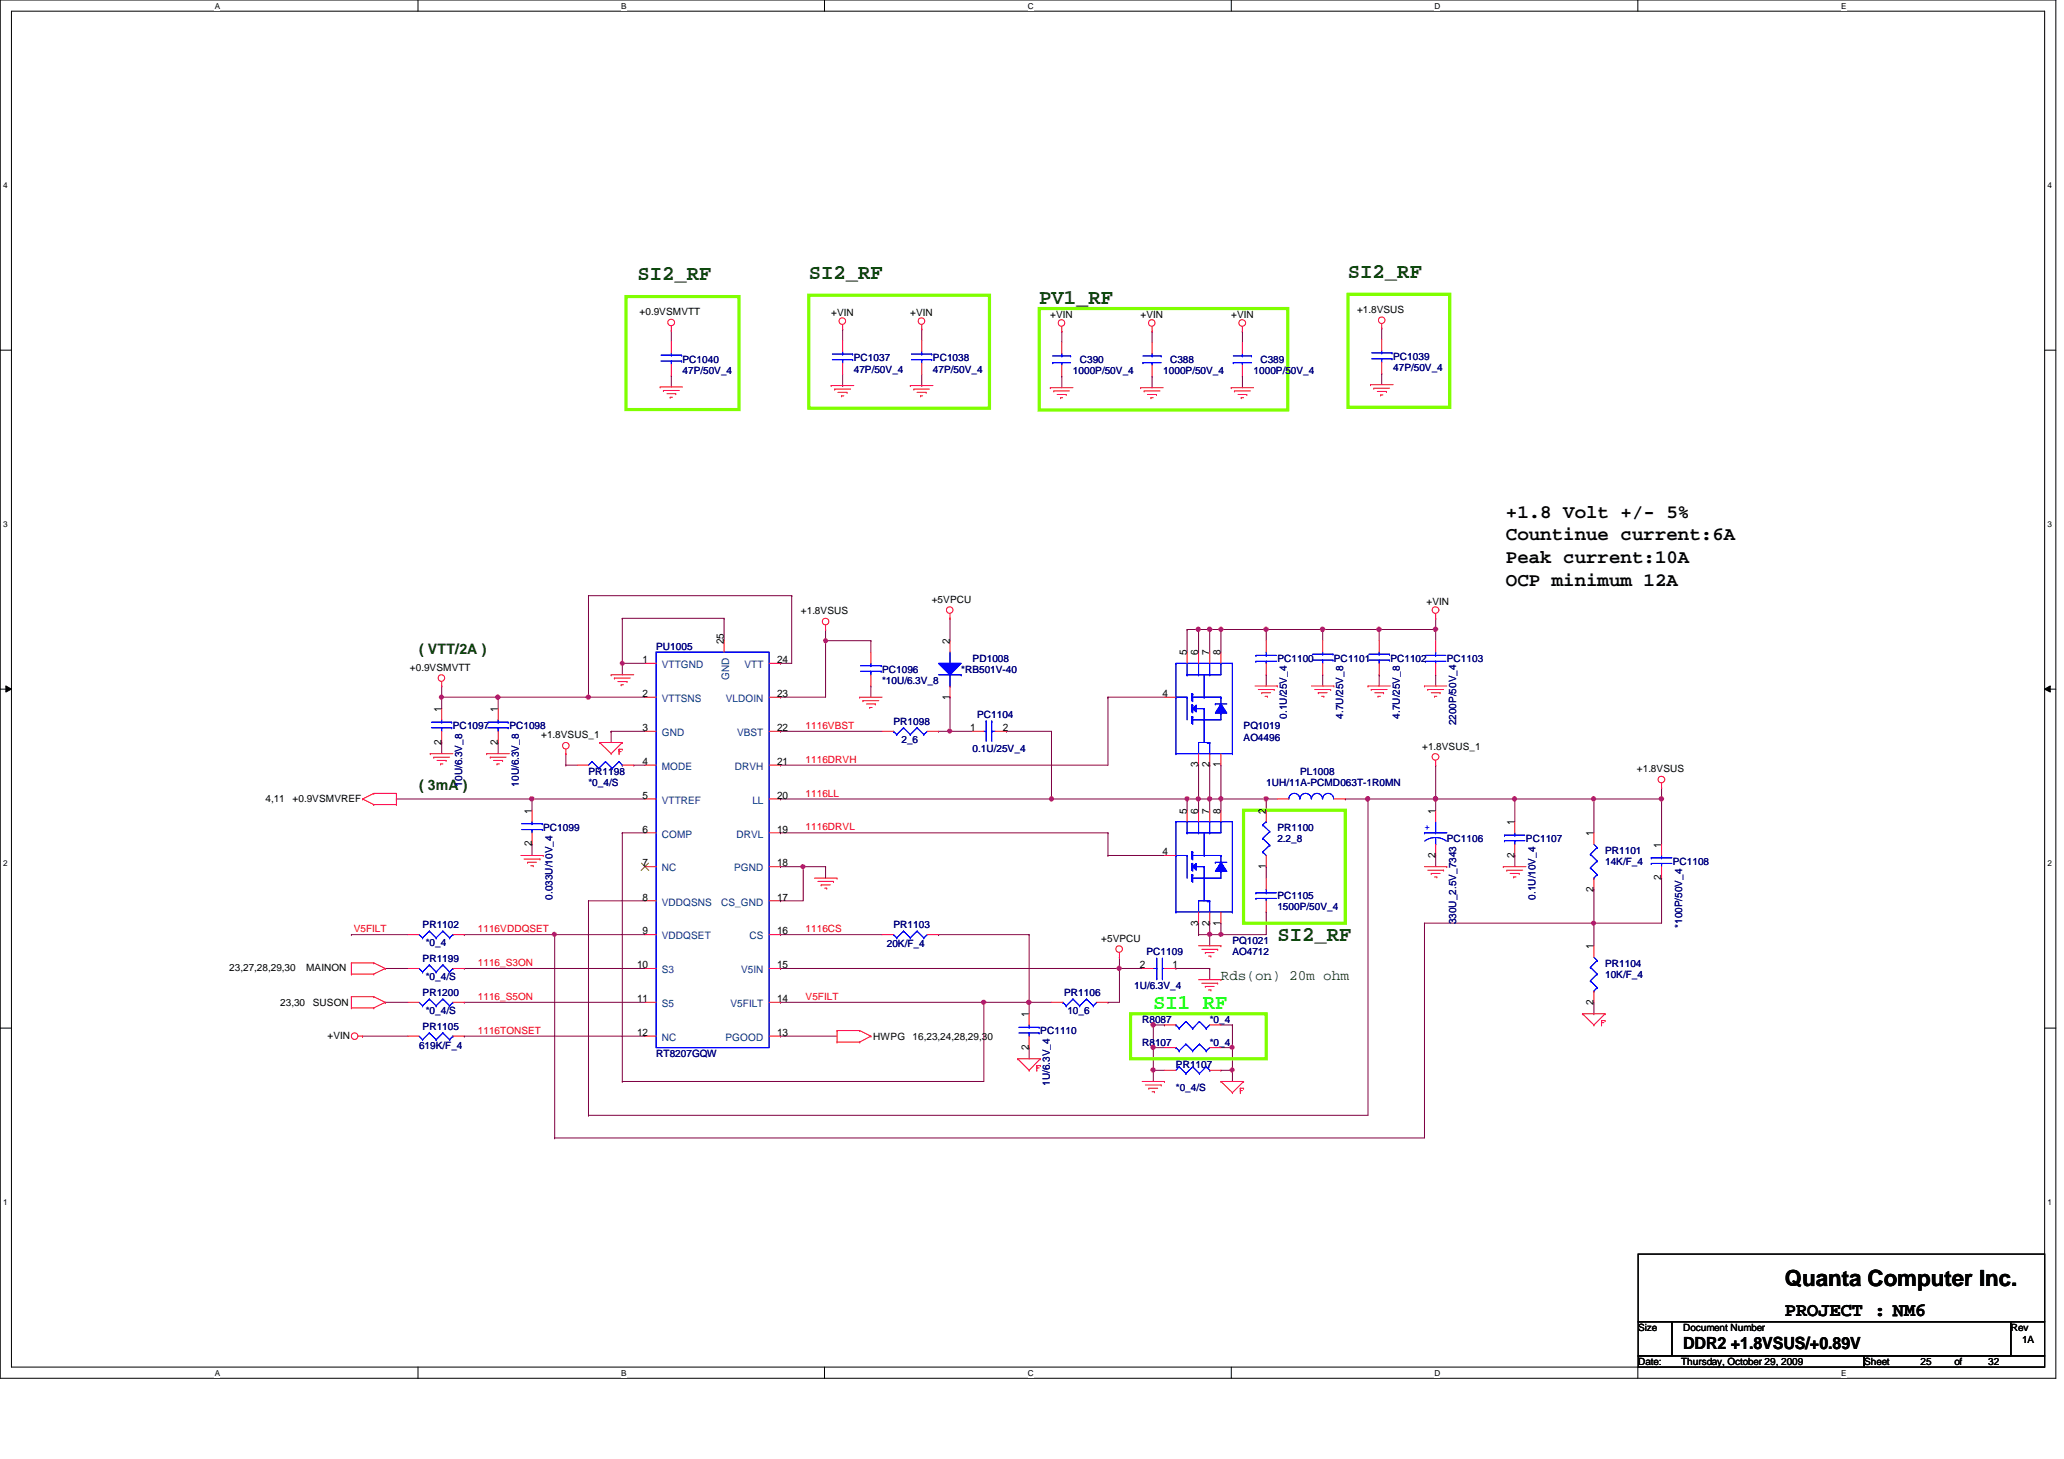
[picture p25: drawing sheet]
<svg xmlns="http://www.w3.org/2000/svg" width="297mm" height="210mm" viewBox="0 0 297 210" stroke-linecap="round" stroke-linejoin="round" font-family="sans-serif">
<defs><g id="words">
<text font-size="3.2" x="256.9" y="185">Quanta Computer Inc.</text>
<g font-size="3" fill="#004000">
<text x="91.7" y="40.3">SI2_RF</text>
<text x="116.4" y="40.1">SI2_RF</text>
<text x="194" y="40">SI2_RF</text>
<text x="149.5" y="43.7">PV1_RF</text>
<text x="183.8" y="135.4">SI2_RF</text>
</g>
<text font-size="3" fill="#0f0" x="166" y="145.1">SI1 RF</text>
<g font-size="2.8">
<text x="216.7" y="77.7">Countinue current:6A</text>
<text x="216.7" y="74.5">+1.8 Volt +/- 5%</text>
<text x="216.7" y="81">Peak current:10A</text>
<text x="216.7" y="84.2">OCP minimum 12A</text>
<text x="256.9" y="189.3">PROJECT : NM6</text>
<text x="256.9" y="189.3">PROJECT :</text>
</g>
<text font-size="2.4" x="242.2" y="194.1">DDR2 +1.8VSUS/+0.89V</text>
<g font-size="2.1" fill="#004000">
<text x="60.3" y="94.1">( VTT/2A )</text>
<text x="60.3" y="113.6">( 3mA )</text>
</g>
<text font-size="2.1" fill="#008000" x="175.7" y="140.9">Rds(on) 20m ohm</text>
<g font-size="1.5">
<text x="92.5" y="95.4">1</text>
<text x="104.2" y="92.7" transform="rotate(-90 104.2 92.7)">25</text>
<text x="111.8" y="95.4">24</text>
<text x="136.7" y="92.7" transform="rotate(-90 136.7 92.7)">2</text>
<text x="170.8" y="94.3" transform="rotate(-90 170.8 94.3)">5</text>
<text x="172.4" y="94.3" transform="rotate(-90 172.4 94.3)">6</text>
<text x="174.1" y="94.3" transform="rotate(-90 174.1 94.3)">7</text>
<text x="175.7" y="94.3" transform="rotate(-90 175.7 94.3)">8</text>
<text x="92.5" y="100.3">2</text>
<text x="111.8" y="100.3">23</text>
<text x="136.7" y="100.6" transform="rotate(-90 136.7 100.6)">1</text>
<text x="167.3" y="100.3">4</text>
<text x="63.5" y="107.2" transform="rotate(-90 63.5 107.2)">2</text>
<text x="63.5" y="102.4" transform="rotate(-90 63.5 102.4)">1</text>
<text x="71.7" y="107.2" transform="rotate(-90 71.7 107.2)">2</text>
<text x="71.7" y="102.4" transform="rotate(-90 71.7 102.4)">1</text>
<text x="92.5" y="105.2">3</text>
<text x="111.8" y="105.2">22</text>
<text x="139.6" y="105.2">1</text>
<text x="144.3" y="105.2">2</text>
<text x="92.5" y="110">4</text>
<text x="111.8" y="110">21</text>
<text x="172.4" y="110.4" transform="rotate(-90 172.4 110.4)">3</text>
<text x="174.1" y="110.4" transform="rotate(-90 174.1 110.4)">2</text>
<text x="175.7" y="110.4" transform="rotate(-90 175.7 110.4)">1</text>
<text x="76.5" y="117.1" transform="rotate(-90 76.5 117.1)">1</text>
<text x="92.5" y="119.8">6</text>
<text x="92.5" y="114.9">5</text>
<text x="111.8" y="119.8">19</text>
<text x="111.8" y="114.9">20</text>
<text x="170.8" y="117.1" transform="rotate(-90 170.8 117.1)">5</text>
<text x="172.4" y="117.1" transform="rotate(-90 172.4 117.1)">6</text>
<text x="174.1" y="117.1" transform="rotate(-90 174.1 117.1)">7</text>
<text x="175.7" y="117.1" transform="rotate(-90 175.7 117.1)">8</text>
<text x="182.2" y="117.1" transform="rotate(-90 182.2 117.1)">2</text>
<text x="206.6" y="117.1" transform="rotate(-90 206.6 117.1)">1</text>
<text x="218" y="118.7" transform="rotate(-90 218 118.7)">1</text>
<text x="76.5" y="121.8" transform="rotate(-90 76.5 121.8)">2</text>
<text x="92.5" y="124.6">7</text>
<text x="111.8" y="124.6">18</text>
<text x="167.3" y="123">4</text>
<text x="182.2" y="125" transform="rotate(-90 182.2 125)">1</text>
<text x="206.6" y="123.4" transform="rotate(-90 206.6 123.4)">2</text>
<text x="218" y="123.4" transform="rotate(-90 218 123.4)">2</text>
<text x="229.3" y="120.3" transform="rotate(-90 229.3 120.3)">1</text>
<text x="239.1" y="121.9" transform="rotate(-90 239.1 121.9)">1</text>
<text x="92.5" y="129.6">8</text>
<text x="111.8" y="129.6">17</text>
<text x="229.3" y="128.3" transform="rotate(-90 229.3 128.3)">2</text>
<text x="239.1" y="126.6" transform="rotate(-90 239.1 126.6)">2</text>
<text x="92.5" y="134.4">9</text>
<text x="111.8" y="134.4">16</text>
<text x="172.4" y="133.2" transform="rotate(-90 172.4 133.2)">3</text>
<text x="174.1" y="133.2" transform="rotate(-90 174.1 133.2)">2</text>
<text x="175.7" y="133.2" transform="rotate(-90 175.7 133.2)">1</text>
<text x="229.3" y="136.6" transform="rotate(-90 229.3 136.6)">1</text>
<text x="91.7" y="139.3">10</text>
<text x="111.8" y="139.3">15</text>
<text x="164" y="139.3">2</text>
<text x="168.7" y="139.3">1</text>
<text x="91.7" y="149">12</text>
<text x="91.7" y="144.2">11</text>
<text x="111.8" y="144.2">14</text>
<text x="111.8" y="149">13</text>
<text x="148.1" y="146.3" transform="rotate(-90 148.1 146.3)">1</text>
<text x="229.3" y="144.5" transform="rotate(-90 229.3 144.5)">2</text>
<text x="148.1" y="151" transform="rotate(-90 148.1 151)">2</text>
</g>
<g font-size="1.5" fill="#004080">
<text x="95.2" y="101">VTTSNS</text>
<text x="95.2" y="96.1">VTTGND</text>
<text x="104.5" y="101">VLDOIN</text>
<text x="104.9" y="97.8" transform="rotate(-90 104.9 97.8)">GND</text>
<text x="107.1" y="96.1">VTT</text>
<text x="95.2" y="105.9">GND</text>
<text x="106.1" y="105.9">VBST</text>
<text x="95.2" y="110.8">MODE</text>
<text x="105.7" y="110.8">DRVH</text>
<text x="95.2" y="115.6">VTTREF</text>
<text x="108.3" y="115.6">LL</text>
<text x="95.2" y="120.5">COMP</text>
<text x="95.2" y="125.4">NC</text>
<text x="105.6" y="125.4">PGND</text>
<text x="106" y="120.5">DRVL</text>
<text x="95.2" y="130.3">VDDQSNS</text>
<text x="103.8" y="130.3">CS_GND</text>
<text x="95.2" y="135.1">VDDQSET</text>
<text x="107.8" y="135.1">CS</text>
<text x="95.2" y="140">S3</text>
<text x="106.7" y="140">V5IN</text>
<text x="95.2" y="149.7">NC</text>
<text x="95.2" y="144.9">S5</text>
<text x="104.4" y="149.7">PGOOD</text>
<text x="105.1" y="144.9">V5FILT</text>
</g>
<g font-size="1.4">
<text x="92" y="45.3">+0.9VSMVTT</text>
<text x="119.6" y="45.5">+VIN</text>
<text x="131" y="45.5">+VIN</text>
<text x="151.2" y="45.7">+VIN</text>
<text x="164.2" y="45.7">+VIN</text>
<text x="177.2" y="45.7">+VIN</text>
<text x="195.3" y="45">+1.8VSUS</text>
<text x="115.3" y="88.4">+1.8VSUS</text>
<text x="134.1" y="86.7">+5VPCU</text>
<text x="205.3" y="87.1">+VIN</text>
<text x="59" y="96.5">+0.9VSMVTT</text>
<text x="77.9" y="106.2">+1.8VSUS_1</text>
<text x="204.7" y="107.8">+1.8VSUS_1</text>
<text x="235.6" y="111.1">+1.8VSUS</text>
<text x="38.2" y="115.3">4,11</text>
<text x="42.1" y="115.3">+0.9VSMVREF</text>
<text x="158.5" y="135.5">+5VPCU</text>
<text x="33" y="139.7">23,27,28,29,30</text>
<text x="44.1" y="139.7">MAINON</text>
<text x="40.3" y="144.8">23,30</text>
<text x="45" y="144.8">SUSON</text>
<text x="47.1" y="149.5">+VIN</text>
<text x="125.7" y="149.6">HWPG</text>
<text x="131.3" y="149.6">16,23,24,28,29,30</text>
<text x="235.8" y="191.5">Size</text>
<text x="242.2" y="191.5">Document Number</text>
<text x="289.4" y="191.5">Rev</text>
<text x="235.8" y="196.4">Date:</text>
<text x="241.9" y="196.4">Thursday, October 29, 2009</text>
<text x="268.3" y="196.4">Sheet</text>
<text x="276.4" y="196.4">25</text>
<text x="281.3" y="196.4">of</text>
<text x="286.1" y="196.4">32</text>
<text x="291" y="193.2">1A</text>
</g>
<g font-size="1.4" fill="#000080">
<text x="98.2" y="52.2">PC1040</text>
<text x="98.2" y="53.8">47P/50V_4</text>
<text x="122.9" y="52">PC1037</text>
<text x="122.9" y="53.6">47P/50V_4</text>
<text x="134.3" y="52">PC1038</text>
<text x="134.3" y="53.6">47P/50V_4</text>
<text x="154.4" y="53.9">1000P/50V_4</text>
<text x="155.4" y="52.2">C390</text>
<text x="167.4" y="53.9">1000P/50V_4</text>
<text x="168.4" y="52.2">C388</text>
<text x="180.4" y="53.9">1000P/50V_4</text>
<text x="181.4" y="52.2">C389</text>
<text x="200.5" y="51.8">PC1039</text>
<text x="200.5" y="53.4">47P/50V_4</text>
<text x="94.4" y="93.5">PU1005</text>
<text x="140" y="95.2">PD1008</text>
<text x="183.8" y="95.2">PC1100</text>
<text x="192" y="95.2">PC1101</text>
<text x="200.1" y="95.2">PC1102</text>
<text x="208.2" y="95.2">PC1103</text>
<text x="126.9" y="96.8">PC1096</text>
<text x="126.9" y="98.4">*10U/6.3V_8</text>
<text x="138.3" y="96.8">*RB501V-40</text>
<text x="65.2" y="104.9">PC1097</text>
<text x="73.3" y="104.9">PC1098</text>
<text x="128.6" y="104.3">PR1098</text>
<text x="129.7" y="106.9">2_6</text>
<text x="140.6" y="103.3">PC1104</text>
<text x="179" y="104.9">PQ1019</text>
<text x="179" y="106.6">AO4496</text>
<text x="185.2" y="103.4" transform="rotate(-90 185.2 103.4)">0.1U/25V_4</text>
<text x="193.3" y="103.4" transform="rotate(-90 193.3 103.4)">4.7U/25V_8</text>
<text x="201.4" y="103.4" transform="rotate(-90 201.4 103.4)">4.7U/25V_8</text>
<text x="209.6" y="104.4" transform="rotate(-90 209.6 104.4)">2200P/50V_4</text>
<text x="66.5" y="113.2" transform="rotate(-90 66.5 113.2)">10U/6.3V_8</text>
<text x="74.7" y="113.2" transform="rotate(-90 74.7 113.2)">10U/6.3V_8</text>
<text x="84.7" y="111.4">PR1198</text>
<text x="84.7" y="113">*0_4/S</text>
<text x="140" y="108.2">0.1U/25V_4</text>
<text x="182.2" y="113">1UH/11A-PCMD063T-1R0MN</text>
<text x="187.1" y="111.4">PL1008</text>
<text x="78.2" y="119.6">PC1099</text>
<text x="183.8" y="119.6">PR1100</text>
<text x="183.8" y="121.2">2.2_8</text>
<text x="208.2" y="121.2">PC1106</text>
<text x="219.6" y="121.2">PC1107</text>
<text x="231" y="122.8">PR1101</text>
<text x="231" y="124.4">14K/F_4</text>
<text x="240.7" y="124.4">PC1108</text>
<text x="79.5" y="129.4" transform="rotate(-90 79.5 129.4)">0.033U/10V_4</text>
<text x="183.8" y="129.3">PC1105</text>
<text x="183.8" y="131">1500P/50V_4</text>
<text x="221" y="129.4" transform="rotate(-90 221 129.4)">0.1U/10V_4</text>
<text x="60.8" y="133.5">PR1102</text>
<text x="61.3" y="136.1">*0_4</text>
<text x="127.6" y="136.3">20K/F_4</text>
<text x="128.6" y="133.5">PR1103</text>
<text x="165" y="137.4">PC1109</text>
<text x="177.4" y="135.8">PQ1021</text>
<text x="177.4" y="137.4">AO4712</text>
<text x="209.6" y="133" transform="rotate(-90 209.6 133)">330U_2.5V_7343</text>
<text x="242.1" y="133.5" transform="rotate(-90 242.1 133.5)">*100P/50V_4</text>
<text x="60.8" y="138.4">PR1199</text>
<text x="60.8" y="143.3">PR1200</text>
<text x="61.3" y="141">*0_4/S</text>
<text x="153.1" y="143.3">PR1106</text>
<text x="163.2" y="142.3">1U/6.3V_4</text>
<text x="231" y="139.1">PR1104</text>
<text x="231" y="140.7">10K/F_4</text>
<text x="60.8" y="148.2">PR1105</text>
<text x="61.3" y="145.9">*0_4/S</text>
<text x="149.7" y="148.8">PC1110</text>
<text x="153.6" y="145.9">10_6</text>
<text x="164.4" y="147.2">R8087</text>
<text x="174.1" y="147.2">*0_4</text>
<text x="60.3" y="150.9">619K/F_4</text>
<text x="94.4" y="152.1">RT8207GQW</text>
<text x="164.4" y="150.4">R8107</text>
<text x="169.2" y="153.7">PR1107</text>
<text x="174.1" y="150.4">*0_4</text>
<text x="151.1" y="156.2" transform="rotate(-90 151.1 156.2)">1U/6.3V_4</text>
<text x="169.2" y="156.9">*0_4/S</text>
</g>
<g font-size="1.4" fill="#f00">
<text x="115.9" y="104.9">1116VBST</text>
<text x="115.9" y="109.7">1116DRVH</text>
<text x="115.9" y="114.6">1116LL</text>
<text x="115.9" y="119.5">1116DRVL</text>
<text x="50.9" y="134.1">V5FILT</text>
<text x="68.8" y="134.1">1116VDDQSET</text>
<text x="115.9" y="134.1">1116CS</text>
<text x="68.8" y="139">1116_S3ON</text>
<text x="68.8" y="143.9">1116_S5ON</text>
<text x="115.9" y="143.9">V5FILT</text>
<text x="68.8" y="148.7">1116TONSET</text>
</g>
<text font-size="1.4" fill="#00f" x="205" y="119.4">+</text>
<g font-size="1.2">
<text x="30.9" y="1.2">A</text>
<text x="89.4" y="1.2">B</text>
<text x="147.9" y="1.2">C</text>
<text x="206.5" y="1.2">D</text>
<text x="265" y="1.2">E</text>
<text x=".5" y="27.1">4</text>
<text x="294.7" y="27.1">4</text>
<text x=".5" y="75.8">3</text>
<text x="294.7" y="75.8">3</text>
<text x=".5" y="124.6">2</text>
<text x="294.7" y="124.6">2</text>
<text x=".5" y="173.4">1</text>
<text x="294.7" y="173.4">1</text>
<text x="30.9" y="197.9">A</text>
<text x="89.4" y="197.9">B</text>
<text x="147.9" y="197.9">C</text>
<text x="206.5" y="197.9">D</text>
<text x="265" y="197.9">E</text>
</g>
</g></defs>
<path d="M0 0h295.9v198.3h-295.9zM1.6 1.6h292.7v195.1h-292.7z" fill="none" stroke="#000" stroke-width=".14"/>
<g fill="#fff">
<path d="M30.9 .2h.7v1.3h-.7z"/>
<path d="M30.9 196.8h.7v1.4h-.7z"/>
</g>
<path d="M60.2 0v1.6M60.2 196.7v1.6" fill="none" stroke="#000" stroke-width=".14"/>
<g fill="#fff">
<path d="M89.4 .2h.7v1.3h-.7z"/>
<path d="M89.4 196.8h.7v1.4h-.7z"/>
</g>
<path d="M118.7 0v1.6M118.7 196.7v1.6" fill="none" stroke="#000" stroke-width=".14"/>
<g fill="#fff">
<path d="M147.9 .2h.8v1.3h-.8z"/>
<path d="M147.9 196.8h.8v1.4h-.8z"/>
</g>
<path d="M177.2 0v1.6M177.2 196.7v1.6" fill="none" stroke="#000" stroke-width=".14"/>
<g fill="#fff">
<path d="M206.5 .2h.8v1.3h-.8z"/>
<path d="M206.5 196.8h.8v1.4h-.8z"/>
</g>
<path d="M235.7 0v1.6M235.7 196.7v1.6" fill="none" stroke="#000" stroke-width=".14"/>
<g fill="#fff">
<path d="M265 .2h.7v1.3h-.7z"/>
<path d="M265 196.8h.7v1.4h-.7z"/>
<path d="M.5 26h.6v1.3h-.6z"/>
<path d="M294.7 26h.6v1.3h-.6z"/>
<path d="M.5 74.8h.6v1.3h-.6z"/>
<path d="M294.7 74.8h.6v1.3h-.6z"/>
</g>
<path d="M0 50.4h1.6M294.3 50.4h1.6" fill="none" stroke="#000" stroke-width=".14"/>
<g fill="#fff">
<path d="M.5 123.5h.6v1.3h-.6z"/>
<path d="M294.7 123.5h.6v1.3h-.6z"/>
</g>
<path d="M0 99.1h1.6M.8 98.7l.8 .4-.8 .5zM294.3 99.1l.8-.4v.9zM294.3 99.1h1.6" fill="none" stroke="#000" stroke-width=".14"/>
<path d="M.8 98.7l.8 .4-.8 .5zM294.3 99.1l.8-.4v.9z" fill="#000"/>
<g fill="#fff">
<path d="M.5 172.3h.6v1.3h-.6z"/>
<path d="M294.7 172.3h.6v1.3h-.6z"/>
</g>
<path d="M0 147.9h1.6M294.3 147.9h1.6" fill="none" stroke="#000" stroke-width=".14"/>
<path d="M104.2 89h.1M104.2 89v3.2M112.3 129.6h.1M115.6 124.7h.1M115.6 124.7v4.9h-3.3" fill="none" stroke="#800040" stroke-width=".14"/>
<circle cx="115.6" cy="124.7" r=".3" fill="#f0f"/>
<circle cx="115.6" cy="124.7" r=".3" fill="none" stroke="#f0f" stroke-width=".14"/>
<path d="M136.7 105.2h.1M136.7 105.2h3.3M172.5 114.9h.1M172.5 114.9h1.6M115.6 124.7h.1M115.6 124.7h3.2" fill="none" stroke="#800040" stroke-width=".14"/>
<circle cx="172.4" cy="114.9" r=".31" fill="#f0f"/>
<circle cx="172.4" cy="114.9" r=".31" fill="none" stroke="#f0f" stroke-width=".14"/>
<path d="M239.1 114.9h.1M239.1 114.9v6.6" fill="none" stroke="#800040" stroke-width=".14"/>
<circle cx="239.1" cy="114.9" r=".32" fill="#f0f"/>
<circle cx="239.1" cy="114.9" r=".32" fill="none" stroke="#f0f" stroke-width=".14"/>
<path d="M112.3 114.9h.1M144.8 105.2h.1M144.8 105.2h6.5M151.3 105.2h.1M151.3 105.2v9.7h-39M175.7 114.9h.1M175.7 114.9h6.5" fill="none" stroke="#800040" stroke-width=".14"/>
<circle cx="175.7" cy="114.9" r=".31" fill="#f0f"/>
<circle cx="175.7" cy="114.9" r=".31" fill="none" stroke="#f0f" stroke-width=".14"/>
<path d="M89.6 95.4h.1M89.6 95.4h3.2M89.6 95.4v1.7M182.2 90.6h.1M182.2 90.6v1.6M172.5 134.5h.1M172.5 134.5h1.6M148.1 150.7h.1M148.1 150.7v1.6" fill="none" stroke="#800040" stroke-width=".14"/>
<circle cx="174.1" cy="134.4" r=".31" fill="#f0f"/>
<circle cx="174.1" cy="134.4" r=".31" fill="none" stroke="#f0f" stroke-width=".14"/>
<g fill="none" stroke="#800040" stroke-width=".14">
<path d="M76.6 114.9h.1M76.6 114.9h16.2M88 105.2h.1M88 105.2h4.8M88 105.2v1.6M159.5 100.3h.1M159.5 100.3v9.8M174.1 114.9h.1M174.1 114.9v1.7M239.1 126.3h.1M239.1 126.3v6.5M148.1 144.2h.1"/>
<path d="M148.1 144.2v1.7"/>
</g>
<circle cx="76.5" cy="114.9" r=".32" fill="#f0f"/>
<circle cx="76.5" cy="114.9" r=".32" fill="none" stroke="#f0f" stroke-width=".14"/>
<path d="M136.7 89h.1M136.7 89v3.2M50.6 134.5h.1M50.6 134.5h8.1M66.8 134.5h.1M66.8 134.5h13M229.4 127.9h.1M229.4 127.9v4.9M66.8 149.1h.1M66.8 149.1h26" fill="none" stroke="#800040" stroke-width=".14"/>
<circle cx="229.3" cy="132.8" r=".3" fill="#f0f"/>
<circle cx="229.3" cy="132.8" r=".3" fill="none" stroke="#f0f" stroke-width=".14"/>
<path d="M63.6 100.3h.1M63.6 100.3v1.7M112.3 100.3h.1M112.3 100.3h6.5M193.6 114.9h.1M193.6 114.9h3.3M229.4 114.9h.1M229.4 114.9v4.9M52.2 149.1h.1M52.2 149.1h6.5" fill="none" stroke="#800040" stroke-width=".14"/>
<circle cx="229.3" cy="114.9" r=".31" fill="#f0f"/>
<circle cx="229.3" cy="114.9" r=".31" fill="none" stroke="#f0f" stroke-width=".14"/>
<path d="M190.4 97.1h.1M190.4 90.6h.1M190.4 97.1v1.6M190.4 90.6h8.1M206.6 110.1h.1M206.6 110.1v4.8M205 132.8h.1M205 132.8h24.4M205 132.8v30.9" fill="none" stroke="#800040" stroke-width=".14"/>
<circle cx="190.3" cy="90.5" r=".32" fill="#f0f"/>
<circle cx="190.3" cy="90.5" r=".32" fill="none" stroke="#f0f" stroke-width=".14"/>
<path d="M206.6 90.6h.1M206.6 90.6v1.6" fill="none" stroke="#800040" stroke-width=".14"/>
<circle cx="206.6" cy="90.5" r=".32" fill="#f0f"/>
<circle cx="206.6" cy="90.5" r=".32" fill="none" stroke="#f0f" stroke-width=".14"/>
<path d="M174.1 114.9h.1M174.1 114.9h1.6" fill="none" stroke="#800040" stroke-width=".14"/>
<circle cx="174.1" cy="114.9" r=".32" fill="#f0f"/>
<circle cx="174.1" cy="114.9" r=".32" fill="none" stroke="#f0f" stroke-width=".14"/>
<path d="M175.7 110.1h.1M175.7 110.1v4.8M206.6 114.9h.1M206.6 114.9h11.4M174.1 134.5h.1M174.1 134.5h1.6" fill="none" stroke="#800040" stroke-width=".14"/>
<circle cx="217.9" cy="114.9" r=".31" fill="#f0f"/>
<circle cx="217.9" cy="114.9" r=".31" fill="none" stroke="#f0f" stroke-width=".14"/>
<g fill="none" stroke="#800040" stroke-width=".14">
<path d="M125.3 98.7h.1M125.3 92.2h.1M125.3 92.2v1.6M125.3 98.7v1.6M63.6 106.8h.1M63.6 106.8v1.6M71.7 106.8h.1M71.7 106.8v1.6M84.7 100.3h.1M84.7 100.3h8.1M218 114.9h.1M218 114.9v3.3"/>
<path d="M229.4 132.8h.1M229.4 132.8v3.3M229.4 145.9h.1M229.4 144.2v1.7"/>
</g>
<circle cx="84.7" cy="100.3" r=".31" fill="#f0f"/>
<circle cx="84.7" cy="100.3" r=".31" fill="none" stroke="#f0f" stroke-width=".14"/>
<path d="M63.6 98.7h.1M63.6 98.7v1.6M71.7 100.3h.1M71.7 100.3v1.7M71.7 100.3h13M76.6 114.9h.1M76.6 114.9v1.7M76.6 121.5h.1M76.6 121.5v1.6" fill="none" stroke="#800040" stroke-width=".14"/>
<circle cx="71.7" cy="100.3" r=".3" fill="#f0f"/>
<circle cx="71.7" cy="100.3" r=".3" fill="none" stroke="#f0f" stroke-width=".14"/>
<path d="M198.5 90.6h.1M198.5 90.6v1.6M198.5 90.6h8.1M218 123.1h.1M218 123.1v1.6" fill="none" stroke="#800040" stroke-width=".14"/>
<circle cx="198.5" cy="90.5" r=".32" fill="#f0f"/>
<circle cx="198.5" cy="90.5" r=".32" fill="none" stroke="#f0f" stroke-width=".14"/>
<path d="M190.4 90.6h.1M190.4 90.6v1.6M206.6 97.1h.1M206.6 97.1v1.6M206.6 114.9h.1M206.6 114.9v1.7M206.6 123.1h.1M206.6 123.1v1.6" fill="none" stroke="#800040" stroke-width=".14"/>
<circle cx="206.6" cy="114.9" r=".32" fill="#f0f"/>
<circle cx="206.6" cy="114.9" r=".32" fill="none" stroke="#f0f" stroke-width=".14"/>
<path d="M182.2 114.9h.1M182.2 114.9h1.6M172.5 132.8h.1M172.5 132.8v1.7M174.1 134.5h.1M174.1 132.8h.1M174.1 132.8v3.3M175.7 132.8h.1M175.7 134.5h.1M175.7 132.8v1.7M175.7 134.5h6.5" fill="none" stroke="#800040" stroke-width=".14"/>
<circle cx="175.7" cy="134.4" r=".3" fill="#f0f"/>
<circle cx="175.7" cy="134.4" r=".3" fill="none" stroke="#f0f" stroke-width=".14"/>
<path d="M196.9 114.9h.1M196.9 114.9h9.7M182.2 124.7h.1M182.2 131.2h.1M182.2 124.7v1.6M182.2 131.2v3.3" fill="none" stroke="#800040" stroke-width=".14"/>
<circle cx="206.6" cy="114.9" r=".32" fill="#f0f"/>
<circle cx="206.6" cy="114.9" r=".32" fill="none" stroke="#f0f" stroke-width=".14"/>
<circle cx="196.8" cy="114.9" r=".31" fill="#f0f"/>
<circle cx="196.8" cy="114.9" r=".31" fill="none" stroke="#f0f" stroke-width=".14"/>
<g fill="none" stroke="#800040" stroke-width=".14">
<path d="M84.7 85.7h.1M84.7 85.7h29.2M84.7 85.7v14.6M113.9 85.7h.1M113.9 85.7v9.7M198.5 97.1h.1M198.5 97.1v1.6M63.6 100.3h.1M63.6 100.3h8.1M112.3 119.8h.1M112.3 119.8h47.2M159.5 119.8h.1"/>
<path d="M159.5 119.8v3.3M112.3 124.7h.1M112.3 124.7h3.3M118.8 124.7h.1M118.8 124.7v1.6M161.1 139.3h.1M161.1 139.3h3.3M169.2 139.3h.1M169.2 139.3h4.9M174.1 139.3h.1M174.1 139.3v1.6M112.3 149.1h.1"/>
<path d="M112.3 149.1h8.2"/>
</g>
<circle cx="71.7" cy="100.3" r=".3" fill="#f0f"/>
<circle cx="71.7" cy="100.3" r=".3" fill="none" stroke="#f0f" stroke-width=".14"/>
<circle cx="63.5" cy="100.3" r=".3" fill="#f0f"/>
<circle cx="63.5" cy="100.3" r=".3" fill="none" stroke="#f0f" stroke-width=".14"/>
<path d="M161.1 137.7h.1M161.1 139.3h.1M161.1 137.7v6.5h-1.6M112.3 144.2h.1M112.3 144.2h29.3M159.5 144.2h.1" fill="none" stroke="#800040" stroke-width=".14"/>
<circle cx="161.1" cy="139.3" r=".31" fill="#f0f"/>
<circle cx="161.1" cy="139.3" r=".31" fill="none" stroke="#f0f" stroke-width=".14"/>
<path d="M118.8 92.2h.1M118.8 90.6h.1M118.8 90.6v9.7M118.8 92.2h6.5M174.1 90.6h.1M174.1 90.6v3.2M112.3 139.3h.1M112.3 139.3h48.8" fill="none" stroke="#800040" stroke-width=".14"/>
<circle cx="118.8" cy="92.2" r=".3" fill="#f0f"/>
<circle cx="118.8" cy="92.2" r=".3" fill="none" stroke="#f0f" stroke-width=".14"/>
<path d="M196.9 114.9h.1M196.9 114.9v45.6M89.6 155.6h.1M89.6 155.6h52" fill="none" stroke="#800040" stroke-width=".14"/>
<circle cx="196.8" cy="114.9" r=".31" fill="#f0f"/>
<circle cx="196.8" cy="114.9" r=".31" fill="none" stroke="#f0f" stroke-width=".14"/>
<path d="M79.8 134.5h.1M79.8 134.5h13M84.7 129.6h.1M84.7 129.6v30.9M84.7 129.6h8.1M84.7 160.5h.1M84.7 160.5h112.2" fill="none" stroke="#800040" stroke-width=".14"/>
<circle cx="79.8" cy="134.4" r=".3" fill="#f0f"/>
<circle cx="79.8" cy="134.4" r=".3" fill="none" stroke="#f0f" stroke-width=".14"/>
<g fill="none" stroke="#800040" stroke-width=".14">
<path d="M89.6 119.8h.1M89.6 119.8v35.8M89.6 119.8h3.2M55.4 139.3h.1M55.4 139.3h3.3M79.8 134.5h.1M79.8 134.5v29.2M229.4 132.8h.1M229.4 132.8h9.7M55.4 144.2h.1M55.4 144.2h3.3M141.6 144.2h.1"/>
<path d="M141.6 144.2v11.4M79.8 163.7h.1M79.8 163.7h125.2"/>
</g>
<circle cx="141.6" cy="144.2" r=".31" fill="#f0f"/>
<circle cx="141.6" cy="144.2" r=".31" fill="none" stroke="#f0f" stroke-width=".14"/>
<path d="M136.7 100.3h.1M136.7 100.3v4.9" fill="none" stroke="#800040" stroke-width=".14"/>
<circle cx="136.7" cy="105.2" r=".3" fill="#f0f"/>
<circle cx="136.7" cy="105.2" r=".3" fill="none" stroke="#f0f" stroke-width=".14"/>
<path d="M182.2 90.6h.1M182.2 90.6h8.2" fill="none" stroke="#800040" stroke-width=".14"/>
<circle cx="182.2" cy="90.5" r=".32" fill="#f0f"/>
<circle cx="182.2" cy="90.5" r=".32" fill="none" stroke="#f0f" stroke-width=".14"/>
<path d="M89.6 89h.1M89.6 89v6.4M112.3 105.2h.1M112.3 105.2h14.6" fill="none" stroke="#800040" stroke-width=".14"/>
<circle cx="89.6" cy="95.4" r=".3" fill="#f0f"/>
<circle cx="89.6" cy="95.4" r=".3" fill="none" stroke="#f0f" stroke-width=".14"/>
<g fill="none" stroke="#800040" stroke-width=".14">
<path d="M89.6 89h.1M89.6 89h14.6M112.3 95.4h.1M112.3 95.4h1.6M57 114.9h.1M57 114.9h19.6M112.3 110.1h.1M112.3 110.1h47.2M112.3 134.5h.1M112.3 134.5h14.6M159.5 123.1h.1M159.5 123.1h8.1"/>
<path d="M141.6 144.2h.1M141.6 144.2h6.5M175.7 154h.1M175.7 154h1.7M177.4 154h.1M177.4 154v1.6"/>
</g>
<circle cx="177.3" cy="153.9" r=".3" fill="#f0f"/>
<circle cx="177.3" cy="153.9" r=".3" fill="none" stroke="#f0f" stroke-width=".14"/>
<path d="M182.2 97.1h.1M182.2 97.1v1.6M182.2 114.9h.1M182.2 114.9v1.7M229.4 114.9h.1M229.4 114.9h9.7" fill="none" stroke="#800040" stroke-width=".14"/>
<circle cx="182.2" cy="114.9" r=".32" fill="#f0f"/>
<circle cx="182.2" cy="114.9" r=".32" fill="none" stroke="#f0f" stroke-width=".14"/>
<path d="M166 154h.1M166 154h1.6" fill="none" stroke="#800040" stroke-width=".14"/>
<circle cx="166" cy="153.9" r=".31" fill="#f0f"/>
<circle cx="166" cy="153.9" r=".31" fill="none" stroke="#f0f" stroke-width=".14"/>
<path d="M172.5 110.1h.1M172.5 110.1v4.8M135.1 134.5h.1M135.1 134.5h13M148.1 144.2h.1M148.1 144.2h3.2M166 154h.1M166 154v1.6" fill="none" stroke="#800040" stroke-width=".14"/>
<circle cx="148.1" cy="144.2" r=".3" fill="#f0f"/>
<circle cx="148.1" cy="144.2" r=".3" fill="none" stroke="#f0f" stroke-width=".14"/>
<path d="M148.1 134.5h.1M148.1 134.5v9.7" fill="none" stroke="#800040" stroke-width=".14"/>
<circle cx="148.1" cy="144.2" r=".3" fill="#f0f"/>
<circle cx="148.1" cy="144.2" r=".3" fill="none" stroke="#f0f" stroke-width=".14"/>
<path d="M170.8 114.9h.1M170.8 114.9h1.7M174.1 110.1h.1M174.1 110.1v4.8" fill="none" stroke="#800040" stroke-width=".14"/>
<circle cx="170.8" cy="114.9" r=".31" fill="#f0f"/>
<circle cx="170.8" cy="114.9" r=".31" fill="none" stroke="#f0f" stroke-width=".14"/>
<path d="M175.7 90.6h.1M175.7 90.6h6.5M206.6 89h.1M206.6 89v1.6M135.1 105.2h.1M135.1 105.2h1.6" fill="none" stroke="#800040" stroke-width=".14"/>
<circle cx="175.7" cy="90.5" r=".31" fill="#f0f"/>
<circle cx="175.7" cy="90.5" r=".31" fill="none" stroke="#f0f" stroke-width=".14"/>
<g fill="none" stroke="#800040" stroke-width=".14">
<path d="M170.8 90.6h.1M170.8 90.6v3.2M170.8 90.6h1.7M172.5 90.6h.1M172.5 90.6v3.2M81.4 110.1h.1M81.4 108.4h.1M81.4 110.1h1.7M81.4 108.4v1.7M91.2 110.1h.1M91.2 110.1h1.6M159.5 100.3h.1"/>
<path d="M159.5 100.3h8.1M218 114.9h.1M218 114.9h11.4M239.1 113.3h.1M239.1 113.3v1.6M66.8 139.3h.1M66.8 139.3h26M66.8 144.2h.1M66.8 144.2h26"/>
</g>
<circle cx="172.4" cy="90.5" r=".31" fill="#f0f"/>
<circle cx="172.4" cy="90.5" r=".31" fill="none" stroke="#f0f" stroke-width=".14"/>
<path d="M172.5 90.6h3.2M174.1 90.6h.1M175.7 90.6h.1M175.7 90.6v3.2" fill="none" stroke="#800040" stroke-width=".14"/>
<circle cx="174.1" cy="90.5" r=".32" fill="#f0f"/>
<circle cx="174.1" cy="90.5" r=".32" fill="none" stroke="#f0f" stroke-width=".14"/>
<path d="M151.3 114.9h.1M151.3 114.9h19.5M170.8 114.9h.1M170.8 114.9v1.7" fill="none" stroke="#800040" stroke-width=".14"/>
<circle cx="151.3" cy="114.9" r=".31" fill="#f0f"/>
<circle cx="151.3" cy="114.9" r=".31" fill="none" stroke="#f0f" stroke-width=".14"/>
<path d="M172.5 114.9h.1M172.5 114.9v1.7M175.7 114.9h.1M175.7 114.9v1.7M177.4 150.7h.1M177.4 150.7v3.3" fill="none" stroke="#800040" stroke-width=".14"/>
<circle cx="177.3" cy="150.7" r=".3" fill="#f0f"/>
<circle cx="177.3" cy="150.7" r=".3" fill="none" stroke="#f0f" stroke-width=".14"/>
<path d="M166 150.7h.1M166 150.7v3.3" fill="none" stroke="#800040" stroke-width=".14"/>
<circle cx="166" cy="150.7" r=".31" fill="#f0f"/>
<circle cx="166" cy="150.7" r=".31" fill="none" stroke="#f0f" stroke-width=".14"/>
<path d="M166 150.7h.1M166 147.5h.1M166 150.7h1.6M166 147.5v3.2M175.7 147.5h1.7M175.7 150.7h1.7M177.4 147.5h.1M177.4 150.7h.1M177.4 147.5v3.2" fill="none" stroke="#800040" stroke-width=".14"/>
<circle cx="165.9" cy="147.4" r=".32" fill="#f0f"/>
<circle cx="165.9" cy="147.4" r=".32" fill="none" stroke="#f0f" stroke-width=".14"/>
<g fill="none" stroke="#800040" stroke-width=".14">
<path d="M96.6 54.1h.1M96.6 47.5h.1M96.6 47.5v1.6M96.6 54.1v1.6M121.3 55.5h.1M121.3 47.3h.1M121.3 47.3v1.7M121.3 53.9v1.6M132.7 55.5h.1M132.7 47.3h.1M132.7 47.3v1.7M132.7 53.9v1.6"/>
<path d="M152.8 54.1h.1M152.8 47.7h.1M152.8 47.7v1.6M152.8 54.1v1.7M165.8 47.7h.1M165.8 54.1h.1M165.8 47.7v1.6M165.8 54.1v1.7M178.8 47.7h.1M178.8 54.1h.1M178.8 47.7v1.6M178.8 54.1v1.7"/>
<path d="M198.9 53.7h.1M198.9 47.2h.1M198.9 47.2v1.6M198.9 53.7v1.6M166 147.5h1.6M167.6 147.5h.1"/>
</g>
<g fill="none" stroke="#f00" stroke-width=".14">
<path d="M95 55.7h.1M95 55.7h3.2M95.5 56.2h.1M95.5 56.2h2.3M96 56.6h1.3M96.4 57.1h.1M96.4 57.1h.4M96.6 47.5h.1M96.6 46.9v.6M97.3 56.6h.1M119.6 55.5h.1M119.6 55.5h3.3"/>
<path d="M120.1 56h.1M120.1 56h2.3M120.6 56.4h1.3M121.1 57h.1M121.1 57h.3M121.3 47.3h.1M121.3 46.7v.6M121.9 56.4h.1M131 55.5h.1M131 55.5h3.3M131.5 56h.1M131.5 56h2.3"/>
<path d="M132 56.4h1.3M132.5 57h.1M132.5 57h.3M132.7 47.3h.1M132.7 46.7v.6M133.3 56.4h.1M151.2 55.8h.1M151.2 55.8h3.2M151.7 56.2h.1M151.7 56.2h2.2M152.1 56.8h1.3M152.6 57.2h.1"/>
<path d="M152.6 57.2h.3M152.8 47.7h.1M152.8 47v.7M153.4 56.8h.1M164.2 55.8h.1M164.2 55.8h3.2M164.7 56.2h.1M164.7 56.2h2.2M165.1 56.8h1.3M165.6 57.2h.1M165.6 57.2h.4M165.8 47.7h.1"/>
<path d="M165.8 47v.7M165.8 49.3v1.6M165.8 52.5v1.6M166.4 56.8h.1M177.2 55.8h.1M177.2 55.8h3.2M177.7 56.2h.1M177.7 56.2h2.2M178.2 56.8h1.2M178.6 57.2h.1M178.6 57.2h.4M178.8 47.7h.1"/>
<path d="M178.8 47v.7M179.4 56.8h.1M197.2 55.3h.1M197.2 55.3h3.3M197.7 55.9h.1M197.7 55.9h2.3M198.2 56.3h1.3M198.7 56.8h.1M198.7 56.8h.3M198.9 47.2h.1M198.9 46.6v.6M199.5 56.3h.1"/>
<path d="M63.6 98.7h.1M63.6 98.1v.6M88 97.1h.1M88 97.1h3.2M88.4 97.5h.1M88.4 97.5h2.3M88.9 98.1h1.3M89.4 98.5h.1M89.4 98.5h.3M90.2 98.1h.1M118.8 90.6h.1M118.8 89.9v.7"/>
<path d="M136.7 89h.1M136.7 88.3v.7M180.6 98.7h3.2M181.1 99.2h2.3M181.6 99.7h.1M181.6 99.7h1.3M183.4 99.2h.1M183.8 98.7h.1M188.7 98.7h3.3M189.2 99.2h2.3M189.7 99.7h.1M189.7 99.7h1.3"/>
<path d="M191.5 99.2h.1M192 98.7h.1M196.9 98.7h.1M196.9 98.7h3.2M197.3 99.2h.1M197.3 99.2h2.3M197.8 99.7h1.3M199.1 99.7h.1M205 98.7h.1M205 98.7h3.2M205.5 99.2h.1M205.5 99.2h2.3"/>
<path d="M206 99.7h1.2M206.6 89h.1M206.6 88.3v.7M207.2 99.7h.1M52.2 114.9h.1M52.2 114.9l1.6 .9M53.8 115.8h.1M53.8 114.1h.1M53.8 115.8h3.2M53.8 114.1l-1.6 .8M53.8 114.1h3.2M57 114.1h.1"/>
<path d="M57 115.8h.1M57 114.1v1.7M61.9 108.4h.1M61.9 108.4h3.3M62.4 108.9h.1M62.4 108.9h2.3M62.9 109.4h1.3M63.4 109.9h.1M63.4 109.9h.3M64.2 109.4h.1M70 108.4h.1M70 108.4h3.3"/>
<path d="M70.6 108.9h.1M70.6 108.9h2.2M71 109.4h1.3M71.5 109.9h.1M71.5 109.9h.4M72.3 109.4h.1M81.4 108.4h.1M81.4 107.8v.6M86.3 106.8h.1M86.3 106.8h3.3M86.3 106.8l1.7 1.6M88 108.4h.1"/>
<path d="M89.1 107.8h.1M89.1 108.4h.1M89.1 108.1h.1M89.1 107.8h.5M89.1 107.8v.6M89.1 108.1h.3M89.6 106.8h.1M89.6 107.8h.1M89.6 106.8l-1.6 1.6M123.7 100.3h.1M123.7 100.3h3.2M124.2 100.8h.1"/>
<path d="M124.2 100.8h2.3M124.7 101.3h1.3M125.2 101.8h.1M125.2 101.8h.3M126 101.3h.1M182.1 100.2h.3M182.2 116.6v1.6M182.4 100.2h.1M190.2 100.2h.3M190.5 100.2h.1M198.3 100.2h.1M198.3 100.2h.4"/>
<path d="M206.4 100.2h.1M206.4 100.2h.4M206.6 110.1h.1M206.6 109.4v.7M229.4 119.8v1.7M239.1 113.3h.1M239.1 112.7v.6M50.6 138.5h.1M50.6 138.5v1.6M50.6 138.5h3.2M53.8 138.5h.1M53.8 138.5l1.6 .8"/>
<path d="M55.4 139.3h.1M55.4 139.3l-1.6 .8M75 123.1h3.2M75.4 123.6h2.3M75.9 124.1h.1M75.9 124.1h1.3M76.4 124.6h.3M76.7 124.6h.1M77.7 123.6h.1M78.2 123.1h.1M117.2 126.3h3.3M117.7 126.8h2.3"/>
<path d="M118.2 127.3h.1M118.2 127.3h1.3M118.7 127.8h.3M119 127.8h.1M120 126.8h.1M120.5 126.3h.1M161.1 137.7h.1M161.1 137v.7M172.5 136.1h3.2M173 136.6h2.2M173.5 137h.1M173.5 137h1.2"/>
<path d="M173.9 137.6h.4M174.3 137.6h.1M175.2 136.6h.1M175.7 136.1h.1M182.2 123.1v1.6M205 124.7h3.2M205.5 125.2h2.3M206 125.7h.1M206 125.7h1.2M206.4 126.2h.4M206.8 126.2h.1M207.8 125.2h.1"/>
<path d="M208.2 124.7h.1M216.3 124.7h.1M216.3 124.7h3.3M216.9 125.2h.1M216.9 125.2h2.2M217.3 125.7h1.3M217.8 126.2h.1M217.8 126.2h.4M218.6 125.7h.1M229.4 126.3v1.6M50.6 145h.1M50.6 143.4h.1"/>
<path d="M50.6 140.1h.1M50.6 145h3.2M50.6 143.4v1.6M50.6 143.4h3.2M50.6 140.1h3.2M51.5 149.1h.7M52.2 149.1h.1M53.8 145h.1M53.8 143.4h.1M53.8 140.1h.1M53.8 143.4l1.6 .8M55.4 144.2h.1"/>
<path d="M55.4 144.2l-1.6 .8M120.5 149.9h.1M120.5 148.3h.1M120.5 148.3h3.2M120.5 149.9h3.2M120.5 148.3v1.6M123.7 148.3h.1M123.7 149.9h.1M123.7 148.3l1.6 .8M125.3 149.1h.1M125.3 149.1l-1.6 .8M146.5 152.3h.1"/>
<path d="M146.5 152.3h3.2M146.5 152.3l1.6 1.7M148.1 154h.1M149.2 153.3h.1M149.2 154h.1M149.2 153.6h.1M149.2 153.3h.5M149.2 153.3v.7M149.2 153.6h.3M149.7 152.3h.1M149.7 153.3h.1M149.7 152.3l-1.6 1.7"/>
<path d="M164.4 155.6h3.2M164.8 156.1h2.3M165.3 156.6h.1M165.3 156.6h1.3M165.8 157.1h.3M166.1 157.1h.1M167.1 156.1h.1M167.6 155.6h.1M172.5 140.9h3.2M173 141.4h2.2M173.5 141.9h.1M173.5 141.9h1.2"/>
<path d="M173.9 142.4h.4M174.3 142.4h.1M175.2 141.4h.1M175.7 140.9h.1M175.7 155.6h.1M175.7 155.6h3.3M175.7 155.6l1.7 1.6M177.4 157.2h.1M178.5 156.6h.1M178.5 157.2h.1M178.5 156.9h.1M178.5 156.6h.5"/>
<path d="M178.5 156.6v.6M178.5 156.9h.3M179 155.6h.1M179 156.6h.1M179 155.6l-1.6 1.6M227.7 145.9h.1M227.7 145.9h3.3M227.7 145.9l1.7 1.6M229.4 147.5h.1M230.5 146.8h.1M230.5 147.5h.1M230.5 147.1h.1"/>
<path d="M230.5 146.8h.5M230.5 146.8v.7M230.5 147.1h.3M231 145.9h.1M231 146.8h.1M231 145.9l-1.6 1.6"/>
<circle cx="96.6" cy="46.4" r=".48"/>
<circle cx="121.2" cy="46.2" r=".47"/>
<circle cx="132.6" cy="46.2" r=".47"/>
<circle cx="152.8" cy="46.5" r=".47"/>
<circle cx="165.8" cy="46.5" r=".47"/>
<circle cx="178.8" cy="46.5" r=".48"/>
<circle cx="198.8" cy="46.1" r=".47"/>
<circle cx="63.5" cy="97.5" r=".47"/>
<circle cx="118.8" cy="89.4" r=".47"/>
<circle cx="136.7" cy="87.8" r=".47"/>
<circle cx="206.6" cy="87.8" r=".48"/>
<circle cx="81.4" cy="107.3" r=".47"/>
<circle cx="206.6" cy="108.9" r=".48"/>
<circle cx="239.1" cy="112.2" r=".48"/>
<circle cx="161.1" cy="136.5" r=".47"/>
<circle cx="51" cy="149.1" r=".47"/>
</g>
<path d="M235.8 180.4h58.5v9.8h-58.5zM235.8 190.2h4.8v4.9h-4.8zM235.8 195.1h32.5v1.6h-32.5zM240.6 190.2h48.8v4.9h-48.8zM268.3 195.1h26v1.6h-26zM289.4 190.2h4.9v4.9h-4.9z" fill="none" stroke="#000" stroke-width=".14"/>
<path d="M90.1 42.7h16.3v16.2h-16.3zM116.4 42.5h26v16.2h-26zM149.5 44.4h35.8v14.6h-35.8zM194 42.3h14.6v16.3h-14.6zM179 116.6h14.6v16.2h-14.6zM162.7 145.9h19.5v6.4h-19.5z" fill="none" stroke="#80ff00" stroke-width=".47"/>
<g fill="none" stroke="#00f" stroke-width=".14">
<path d="M164.5 52.2h.1M164.5 51.2h2.6M164.5 52.2h2.6M165.8 52.2h.1M165.8 51.2h.1M165.8 50.9v.3M165.8 52.2v.3M167.1 51.2h.1M181.7 118.7h.1M181.7 118.7l1 .9M182.2 118.2h.1M182.2 118.2l-.5 .5"/>
<path d="M182.7 119.6h.1M182.7 119.6l-1 1M181.7 122.6h.1M181.7 120.6h.1M181.7 122.6l.5 .5M181.7 120.6l1 1M182.7 121.6h.1M182.7 121.6l-1 1M228.9 122.9h.1M228.9 124.9h.1M228.9 122.9l1 1M228.9 124.9l1 .9"/>
<path d="M229.4 126.3h.1M229.4 121.5l.5 .4M229.9 121.9h.1M229.9 123.9h.1M229.9 125.8h.1M229.9 121.9l-1 1M229.9 123.9l-1 1M229.9 125.8l-.5 .5"/>
</g>
<path d="M135.1 95.4h3.2l-1.6 1.7z" fill="#00f"/>
<path d="M135.1 95.4h3.2l-1.6 1.7zM135.1 97.1h3.2M136.7 95.4h.1M136.7 98.7h.1M136.7 93.8v1.6M136.7 97.1v1.6M138.3 97.1h.1" fill="none" stroke="#00f" stroke-width=".14"/>
<path d="M135.1 95.4h3.2l-1.6 1.7z" fill="#00f"/>
<g fill="none" stroke="#00f" stroke-width=".14">
<path d="M177.5 52.2h.1M177.5 51.2h2.6M177.5 52.2h2.6M178.8 52.2h.1M178.8 51.2h.1M178.8 50.9v.3M178.8 52.2v.3M180.1 51.2h.1M135.1 95.4h3.2l-1.6 1.7zM135.1 97.1h3.2M136.7 95.4h.1M136.7 98.7h.1"/>
<path d="M136.7 93.8v1.6M136.7 97.1v1.6M138.3 97.1h.1M188.9 95h2.9M188.9 94.1h2.9M190.4 94.1h.1M190.4 95h.1M190.4 93.8v.3M190.4 95v.4M191.8 95h.1M191.8 94.1h.1M205.1 94.3h.1"/>
<path d="M205.1 95.1h.1M205.1 94.3h3M205.1 95.1h3M206.6 95.1h.1M206.6 94.3h.1M206.6 93.8v.5M206.6 95.1v.3M141.6 105.2h.3M141.9 105.2h.1M141.9 103.7h.1M141.9 103.7v3M142.7 103.7h.1"/>
<path d="M142.7 105.2h.1M142.7 105.2h.5M142.7 103.7v3M218 119.8v.4M60.3 134.5l.5 .4M60.8 134.9h.1M61.8 134h.1M61.8 134l-1 .9M61.8 134l1 .9M62.8 134.9h.1M63.7 134h.1M63.7 134l-.9 .9"/>
<path d="M63.7 134l1 .9M64.7 134.9h.1M65.2 134.5h.1M65.2 134.5l-.5 .4M216.5 121h.1M216.5 120.2h.1M216.5 121h2.9M216.5 120.2h2.9M218 120.2h.1M218 121h.1M218 121v.5M237.6 124.2h.1"/>
<path d="M237.6 123.4h.1M237.6 124.2h3M237.6 123.4h3M239.1 123.4h.1M239.1 124.2h.1M239.1 123.1v.3M239.1 124.2v.5M169.2 147.5h.1M169.2 147.5l.5 .5M169.7 148h.1M170.7 147h.1M170.7 147l.9 1"/>
<path d="M170.7 147l-1 1M171.6 148h.1M172.6 147h.1M172.6 147l1 1M172.6 147l-1 1M173.6 148h.1M174.1 147.5l-.5 .5"/>
</g>
<g fill="none" stroke="#f00" stroke-width=".14">
<path d="M178.8 49.3v1.6M178.8 52.5v1.6M136.7 92.2v1.6M136.7 98.7v1.6M190.4 92.2v1.6M190.4 95.4v1.7M206.6 92.2v1.6M206.6 95.4v1.7M140 105.2h1.6M143.2 105.2h1.6M218 118.2v1.6M58.7 134.5h1.6"/>
<path d="M65.2 134.5h1.6M218 121.5v1.6M239.1 121.5v1.6M239.1 124.7v1.6M167.6 147.5h1.6M174.1 147.5h1.6"/>
</g>
<path d="M175.7 101.3l.9 1.3h-1.7z" fill="#00f"/>
<path d="M175.7 101.3l.9 1.3h-1.7z" fill="none" stroke="#00f" stroke-width=".14"/>
<path d="M171.6 102l.6-.6v1z" fill="#00f"/>
<g fill="none" stroke="#00f" stroke-width=".14">
<path d="M169.2 95.4h.1M169.2 95.4h8.2M169.2 95.4v13M170.8 97.1h.1M170.8 95.4v1.7M171.5 99.8h.1M171.5 99.8v1h.1M171.6 99.8h.1M171.6 99.8v1M172.5 97.1h.1M172.5 95.4v1.7M173.3 97.1v3.2"/>
<path d="M174.1 97.1h.1M174.1 95.4v1.7M175.7 95.4h.1M175.7 95.4v1.7h-4.9M177.4 95.4h.1M177.4 95.4v13M169.2 100.3h.1M169.2 108.4h.1M169.2 100.3h1.6M169.2 108.4h8.2M170.8 100.3h.1M170.8 100.3v3.3"/>
<path d="M171.5 103.1h.1M171.5 101.4h.1M171.5 101.4v1h.1M171.5 103.1v1h.1M171.6 102l.6-.6v1zM171.6 104.1h.1M171.6 103.1h.1M171.6 102.4h.1M171.6 101.4h.1M171.6 100.8h.1M171.6 103.6h.1M171.6 100.3h4.1"/>
<path d="M171.6 101.4v1M171.6 103.1v1M172.2 102h.1M172.2 102h1.1M172.5 108.4h.1M173.3 100.3h.1M173.3 103.6h.1M173.3 102h.1M173.3 102v4.8M173.8 106.8h.1M173.9 106.8h.1M174.1 108.4h.1"/>
<path d="M174.1 106.8h.1M174.1 106.8h-1.6v1.6M174.1 106.8v1.6M174.9 101.3h.1M174.9 101.3h1.7M175.7 102.6h.1M175.7 100.3h.1M175.7 100.3v1M175.7 102.6v1h-4.1M177.4 108.4h.1"/>
</g>
<path d="M175.7 101.3l.9 1.3h-1.7z" fill="#00f"/>
<path d="M175.7 101.3l.9 1.3h-1.7z" fill="none" stroke="#00f" stroke-width=".14"/>
<path d="M171.6 102l.6-.6v1z" fill="#00f"/>
<g fill="none" stroke="#00f" stroke-width=".14">
<path d="M169.2 95.4h.1M169.2 95.4h8.2M169.2 95.4v13M170.8 97.1h.1M170.8 95.4v1.7M171.5 99.8h.1M171.5 99.8v1h.1M171.6 99.8h.1M171.6 99.8v1M172.5 97.1h.1M172.5 95.4v1.7M173.3 97.1v3.2"/>
<path d="M174.1 97.1h.1M174.1 95.4v1.7M175.7 95.4h.1M175.7 95.4v1.7h-4.9M177.4 95.4h.1M177.4 95.4v13M169.2 100.3h.1M169.2 108.4h.1M169.2 100.3h1.6M169.2 108.4h8.2M170.8 100.3h.1M170.8 100.3v3.3"/>
<path d="M171.5 103.1h.1M171.5 101.4h.1M171.5 101.4v1h.1M171.5 103.1v1h.1M171.6 102l.6-.6v1zM171.6 104.1h.1M171.6 103.1h.1M171.6 102.4h.1M171.6 101.4h.1M171.6 100.8h.1M171.6 103.6h.1M171.6 100.3h4.1"/>
<path d="M171.6 101.4v1M171.6 103.1v1M172.2 102h.1M172.2 102h1.1M172.5 108.4h.1M173.3 100.3h.1M173.3 103.6h.1M173.3 102h.1M173.3 102v4.8M173.8 106.8h.1M173.9 106.8h.1M174.1 108.4h.1"/>
<path d="M174.1 106.8h.1M174.1 106.8h-1.6v1.6M174.1 106.8v1.6M174.9 101.3h.1M174.9 101.3h1.7M175.7 102.6h.1M175.7 100.3h.1M175.7 100.3v1M175.7 102.6v1h-4.1M177.4 108.4h.1"/>
</g>
<path d="M170.8 93.8v1.6M172.5 93.8v1.6M174.1 93.8v1.6M175.7 93.8v1.6M167.6 100.3h1.6M172.5 108.4v1.7M174.1 108.4v1.7M175.7 108.4v1.7" fill="none" stroke="#f00" stroke-width=".14"/>
<path d="M175.7 124.1l.9 1.3h-1.7z" fill="#00f"/>
<path d="M175.7 124.1l.9 1.3h-1.7z" fill="none" stroke="#00f" stroke-width=".14"/>
<path d="M171.6 124.7l.6-.5v1z" fill="#00f"/>
<g fill="none" stroke="#00f" stroke-width=".14">
<path d="M169.2 118.2h.1M169.2 118.2h8.2M169.2 118.2v13M170.8 119.8h.1M170.8 118.2v1.6M172.5 119.8h.1M172.5 118.2v1.6M173.3 119.8v3.3M174.1 119.8h.1M174.1 118.2v1.6M175.7 118.2h.1M175.7 118.2v1.6h-4.9"/>
<path d="M177.4 118.2h.1M177.4 118.2v13M169.2 123.1h.1M169.2 131.2h.1M169.2 123.1h1.6M169.2 131.2h8.2M170.8 123.1h.1M170.8 123.1v3.2M171.5 125.8h.1M171.5 124.2h.1M171.5 122.6h.1M171.5 122.6v1h.1"/>
<path d="M171.5 124.2v1h.1M171.5 125.8v1h.1M171.6 124.7l.6-.5v1zM171.6 126.8h.1M171.6 125.8h.1M171.6 125.2h.1M171.6 124.2h.1M171.6 123.6h.1M171.6 122.6h.1M171.6 126.3h.1M171.6 123.1h4.1M171.6 122.6v1"/>
<path d="M171.6 124.2v1M171.6 125.8v1M172.2 124.7h.1M172.2 124.7h1.1M172.5 131.2h.1M173.3 123.1h.1M173.3 126.3h.1M173.3 124.7h.1M173.3 124.7v4.9M173.8 129.6h.1M173.9 129.6h.1M174.1 131.2h.1"/>
<path d="M174.1 129.6h.1M174.1 129.6h-1.6v1.6M174.1 129.6v1.6M174.9 124.1h.1M174.9 124.1h1.7M175.7 125.4h.1M175.7 123.1h.1M175.7 123.1v1M175.7 125.4v.9h-4.1M177.4 131.2h.1"/>
</g>
<path d="M175.7 124.1l.9 1.3h-1.7z" fill="#00f"/>
<path d="M175.7 124.1l.9 1.3h-1.7z" fill="none" stroke="#00f" stroke-width=".14"/>
<path d="M171.6 124.7l.6-.5v1z" fill="#00f"/>
<g fill="none" stroke="#00f" stroke-width=".14">
<path d="M95.1 51.9h3M95.1 51.1h3M96.6 51.1h.1M96.6 51.9h.1M96.6 50.8v.3M96.6 51.9v.5M98.1 51.9h.1M98.1 51.1h.1M119.8 51.7h2.9M119.8 50.9h2.9M121.3 50.9h.1M121.3 51.7h.1"/>
<path d="M121.3 50.6v.3M121.3 51.7v.6M122.7 51.7h.1M122.7 50.9h.1M131.2 51.7h2.9M131.2 50.9h2.9M132.7 50.9h.1M132.7 51.7h.1M132.7 50.6v.3M132.7 51.7v.6M134.1 51.7h.1M134.1 50.9h.1"/>
<path d="M151.5 52.2h.1M151.5 51.2h2.6M151.5 52.2h2.6M152.8 52.2h.1M152.8 51.2h.1M152.8 50.9v.3M152.8 52.2v.3M154.1 51.2h.1M197.4 51.6h2.9M197.4 50.8h2.9M198.9 50.8h.1M198.9 51.6h.1"/>
<path d="M198.9 50.5v.3M198.9 51.6v.5M200.3 51.6h.1M200.3 50.8h.1M94.4 93.8h16.3v56.9h-16.3zM123.8 96.6h3M123.8 95.8h3M125.3 95.8h.1M125.3 96.6h.1M125.3 95.4v.4M125.3 96.6v.5M126.8 96.6h.1"/>
<path d="M126.8 95.8h.1M180.7 94.3h.1M180.7 95.1h.1M180.7 94.3h3M180.7 95.1h3M182.2 95.1h.1M182.2 94.3h.1M182.2 93.8v.5M182.2 95.1v.3M197 95h3M197 94.1h3M198.5 94.1h.1"/>
<path d="M198.5 95h.1M198.5 93.8v.3M198.5 95v.4M200 95h.1M200 94.1h.1M62.1 104.7h2.9M62.1 103.9h2.9M63.6 103.9h.1M63.6 104.7h.1M63.6 103.6v.3M63.6 104.7v.5M65 104.7h.1"/>
<path d="M65 103.9h.1M70.2 104.7h2.9M70.2 103.9h2.9M71.7 103.9h.1M71.7 104.7h.1M71.7 103.6v.3M71.7 104.7v.5M73.1 104.7h.1M73.1 103.9h.1M75.1 119.4h2.9M75.1 118.5h2.9M76.6 118.5h.1"/>
<path d="M76.6 119.4h.1M76.6 118.2v.3M76.6 119.4v.4M78 119.4h.1M78 118.5h.1M85.2 109.6h.1M85.2 109.6l-.5 .5M85.2 109.6l1 .9M86.2 110.5h.1M87.1 109.6h.1M87.1 109.6l-.9 .9M87.1 109.6l1 .9"/>
<path d="M88.1 110.5h.1M89.1 109.6h.1M89.1 109.6l-1 .9M89.1 109.6l.5 .5M89.6 110.1h.1M128.6 105.2h.1M128.6 105.2l.5 .5M129.1 105.7h.1M130 104.7h.1M130 104.7l1 1M130 104.7l-.9 1M131 105.7h.1"/>
<path d="M132 104.7h.1M132 104.7l1 1M132 104.7l-1 1M133 105.7h.1M133.5 105.2l-.5 .5M169.2 118.2h.1M169.2 118.2h8.2M169.2 118.2v13M170.8 119.8h.1M170.8 118.2v1.6M172.5 119.8h.1M172.5 118.2v1.6"/>
<path d="M173.3 119.8v3.3M174.1 119.8h.1M174.1 118.2v1.6M175.7 118.2h.1M175.7 118.2v1.6h-4.9M177.4 118.2h.1M177.4 118.2v13M185.5 114.9a.78 .78 0 0 1 .8-.8 .78 .78 0 0 1 .8 .8M187.1 114.9a.8 .8 0 0 1 .8-.8 .8 .8 0 0 1 .8 .8M188.7 114.9a.78 .78 0 0 1 .8-.8 .78 .78 0 0 1 .8 .8M190.4 114.9a.78 .78 0 0 1 .7-.8 .78 .78 0 0 1 .8 .8M205 119.8h.1"/>
<path d="M205 119.8h3.2M206.6 119.8h.1M206.6 118.2v1.6M60.3 139.3l.5 .5M60.8 139.8h.1M61.8 138.8h.1M61.8 138.8l-1 1M61.8 138.8l1 1M62.8 139.8h.1M63.7 138.8h.1M63.7 138.8l-.9 1M63.7 138.8l1 1"/>
<path d="M64.7 139.8h.1M65.2 139.3h.1M65.2 139.3l-.5 .5M128.6 134.5h.1M128.6 134.5l.5 .4M129.1 134.9h.1M130 134h.1M130 134l1 .9M130 134l-.9 .9M131 134.9h.1M132 134h.1M132 134l1 .9"/>
<path d="M132 134l-1 .9M133 134.9h.1M133.5 134.5l-.5 .4M166 139.3h.5M166.5 139.3h.1M166.5 137.9v2.9M167.3 139.3h.1M167.3 139.3h.3M167.3 137.9v2.9M169.2 123.1h.1M169.2 131.2h.1M169.2 123.1h1.6"/>
<path d="M169.2 131.2h8.2M170.8 123.1h.1M170.8 123.1v3.2M171.5 125.8h.1M171.5 124.2h.1M171.5 122.6h.1M171.5 122.6v1h.1M171.5 124.2v1h.1M171.5 125.8v1h.1M171.6 124.7l.6-.5v1zM171.6 126.8h.1M171.6 125.8h.1"/>
<path d="M171.6 125.2h.1M171.6 124.2h.1M171.6 123.6h.1M171.6 122.6h.1M171.6 126.3h.1M171.6 123.1h4.1M171.6 122.6v1M171.6 124.2v1M171.6 125.8v1M172.2 124.7h.1M172.2 124.7h1.1M172.5 131.2h.1"/>
<path d="M173.3 123.1h.1M173.3 126.3h.1M173.3 124.7h.1M173.3 124.7v4.9M173.8 129.6h.1M173.9 129.6h.1M174.1 131.2h.1M174.1 129.6h.1M174.1 129.6h-1.6v1.6M174.1 129.6v1.6M174.9 124.1h.1M174.9 124.1h1.7"/>
<path d="M175.7 125.4h.1M175.7 123.1h.1M175.7 123.1v1M175.7 125.4v.9h-4.1M177.4 131.2h.1M180.7 128.5h.1M180.7 129.3h.1M180.7 128.5h3M180.7 129.3h3M182.2 129.3h.1M182.2 128.5h.1M182.2 127.9v.6"/>
<path d="M182.2 129.3v.3M206.6 121.5h.1M206.6 120.5a2.45 2.45 0 0 0-1.6 .5M206.6 120.5a2.45 2.45 0 0 1 1.5 .5M206.6 120.5v1M228.9 139.2h.1M228.9 139.2l1 .9M229.4 137.7l.5 .5M229.9 138.2h.1M229.9 138.2l-1 1M60.3 149.1l.5 .5M60.3 144.2l.5 .5"/>
<path d="M60.8 149.6h.1M60.8 144.7h.1M61.8 148.6h.1M61.8 143.7h.1M61.8 148.6l-1 1M61.8 148.6l1 1M61.8 143.7l-1 1M61.8 143.7l1 1M62.8 149.6h.1M62.8 144.7h.1M63.7 148.6h.1M63.7 143.7h.1"/>
<path d="M63.7 148.6l-.9 1M63.7 148.6l1 1M63.7 143.7l-.9 1M63.7 143.7l1 1M64.7 149.6h.1M64.7 144.7h.1M65.2 149.1h.1M65.2 144.2h.1M65.2 149.1l-.5 .5M65.2 144.2l-.5 .5M146.6 148.6h2.9M146.6 147.8h2.9"/>
<path d="M148.1 147.8h.1M148.1 148.6h.1M148.1 147.5v.3M148.1 148.6v.5M149.5 148.6h.1M149.5 147.8h.1M153 144.2h.1M153 144.2l.4 .5M153.4 144.7h.1M154.4 143.7h.1M154.4 143.7l1 1M154.4 143.7l-1 1"/>
<path d="M155.4 144.7h.1M156.4 143.7h.1M156.4 143.7l.9 1M156.4 143.7l-1 1M157.3 144.7h.1M157.8 144.2l-.5 .5M166.5 140.8h.1M167.3 140.8h.1M169.2 150.7h.1M169.2 150.7l.5 .5M169.7 151.2h.1M169.7 153.5h.1"/>
<path d="M169.7 153.5l-.5 .5M169.7 153.5l1 .9M170.7 150.2h.1M170.7 154.4h.1M170.7 150.2l.9 1M170.7 150.2l-1 1M171.6 151.2h.1M171.6 153.5h.1M171.6 153.5l-.9 .9M171.6 153.5l1 .9M172.6 150.2h.1M172.6 154.4h.1"/>
<path d="M172.6 150.2l1 1M172.6 150.2l-1 1M173.6 151.2h.1M173.6 153.5h.1M173.6 153.5l-1 .9M173.6 153.5l.5 .5M174.1 154h.1M174.1 150.7l-.5 .5M228.9 141.1h.1M228.9 141.1l1 1M229.4 142.6h.1M229.9 140.1h.1"/>
<path d="M229.9 142.1h.1M229.9 140.1l-1 1M229.9 142.1l-.5 .5"/>
</g>
<g fill="none" stroke="#f00" stroke-width=".14">
<path d="M96.6 49.1v1.7M96.6 52.4v1.7M121.3 49v1.6M121.3 52.3v1.6M132.7 49v1.6M132.7 52.3v1.6M152.8 49.3v1.6M152.8 52.5v1.6M198.9 48.8v1.7M198.9 52.1v1.6M92.8 95.4h1.6M104.2 92.2v1.6"/>
<path d="M110.7 95.4h1.6M125.3 93.8v1.6M125.3 97.1v1.6M182.2 92.2v1.6M182.2 95.4v1.7M198.5 92.2v1.6M198.5 95.4v1.7M63.6 102v1.6M63.6 105.2v1.6M71.7 102v1.6M71.7 105.2v1.6M76.6 116.6v1.6"/>
<path d="M76.6 119.8v1.7M83.1 110.1h1.6M89.6 110.1h1.6M92.8 105.2h1.6M92.8 119.8h1.6M92.8 110.1h1.6M92.8 114.9h1.6M92.8 100.3h1.6M110.7 105.2h1.6M110.7 119.8h1.6M110.7 110.1h1.6M110.7 114.9h1.6"/>
<path d="M110.7 100.3h1.6M126.9 105.2h1.7M133.5 105.2h1.6M170.8 116.6v1.6M172.5 116.6v1.6M174.1 116.6v1.6M175.7 116.6v1.6M183.8 114.9h1.7M192 114.9h1.6M206.6 116.6v1.6M58.7 139.3h1.6M65.2 139.3h1.6"/>
<path d="M92.8 134.5h1.6M92.8 129.6h1.6M92.8 139.3h1.6M92.8 124.7h1.6M110.7 134.5h1.6M110.7 129.6h1.6M110.7 139.3h1.6M110.7 124.7h1.6M126.9 134.5h1.7M133.5 134.5h1.6M164.4 139.3h1.6M167.6 123.1h1.6"/>
<path d="M167.6 139.3h1.6M172.5 131.2v1.6M174.1 131.2v1.6M175.7 131.2v1.6M182.2 126.3v1.6M182.2 129.6v1.6M206.6 121.5v1.6M229.4 136.1v1.6M58.7 149.1h1.6M58.7 144.2h1.6M65.2 149.1h1.6M65.2 144.2h1.6"/>
<path d="M92.8 149.1h1.6M92.8 144.2h1.6M110.7 149.1h1.6M110.7 144.2h1.6M148.1 145.9v1.6M148.1 149.1v1.6M151.3 144.2h1.7M157.8 144.2h1.7M167.6 150.7h1.6M167.6 154h1.6M174.1 150.7h1.6M174.1 154h1.6"/>
<path d="M229.4 142.6v1.6"/>
</g>
<path d="M92.3 124.2l1.1 1M93.3 124.2l-1 1" fill="none" stroke="#804000" stroke-width=".14"/>
<circle cx="115.6" cy="124.7" r=".3" fill="#f0f"/>
<circle cx="115.6" cy="124.7" r=".3" fill="none" stroke="#f0f" stroke-width=".14"/>
<circle cx="172.4" cy="114.9" r=".31" fill="#f0f"/>
<circle cx="172.4" cy="114.9" r=".31" fill="none" stroke="#f0f" stroke-width=".14"/>
<circle cx="239.1" cy="114.9" r=".32" fill="#f0f"/>
<circle cx="239.1" cy="114.9" r=".32" fill="none" stroke="#f0f" stroke-width=".14"/>
<circle cx="175.7" cy="114.9" r=".31" fill="#f0f"/>
<circle cx="175.7" cy="114.9" r=".31" fill="none" stroke="#f0f" stroke-width=".14"/>
<circle cx="174.1" cy="134.4" r=".31" fill="#f0f"/>
<circle cx="174.1" cy="134.4" r=".31" fill="none" stroke="#f0f" stroke-width=".14"/>
<circle cx="76.5" cy="114.9" r=".32" fill="#f0f"/>
<circle cx="76.5" cy="114.9" r=".32" fill="none" stroke="#f0f" stroke-width=".14"/>
<circle cx="229.3" cy="132.8" r=".3" fill="#f0f"/>
<circle cx="229.3" cy="132.8" r=".3" fill="none" stroke="#f0f" stroke-width=".14"/>
<circle cx="229.3" cy="114.9" r=".31" fill="#f0f"/>
<circle cx="229.3" cy="114.9" r=".31" fill="none" stroke="#f0f" stroke-width=".14"/>
<circle cx="190.3" cy="90.5" r=".32" fill="#f0f"/>
<circle cx="190.3" cy="90.5" r=".32" fill="none" stroke="#f0f" stroke-width=".14"/>
<circle cx="206.6" cy="90.5" r=".32" fill="#f0f"/>
<circle cx="206.6" cy="90.5" r=".32" fill="none" stroke="#f0f" stroke-width=".14"/>
<circle cx="174.1" cy="114.9" r=".32" fill="#f0f"/>
<circle cx="174.1" cy="114.9" r=".32" fill="none" stroke="#f0f" stroke-width=".14"/>
<circle cx="217.9" cy="114.9" r=".31" fill="#f0f"/>
<circle cx="217.9" cy="114.9" r=".31" fill="none" stroke="#f0f" stroke-width=".14"/>
<circle cx="84.7" cy="100.3" r=".31" fill="#f0f"/>
<circle cx="84.7" cy="100.3" r=".31" fill="none" stroke="#f0f" stroke-width=".14"/>
<circle cx="71.7" cy="100.3" r=".3" fill="#f0f"/>
<circle cx="71.7" cy="100.3" r=".3" fill="none" stroke="#f0f" stroke-width=".14"/>
<circle cx="198.5" cy="90.5" r=".32" fill="#f0f"/>
<circle cx="198.5" cy="90.5" r=".32" fill="none" stroke="#f0f" stroke-width=".14"/>
<circle cx="206.6" cy="114.9" r=".32" fill="#f0f"/>
<circle cx="206.6" cy="114.9" r=".32" fill="none" stroke="#f0f" stroke-width=".14"/>
<circle cx="175.7" cy="134.4" r=".3" fill="#f0f"/>
<circle cx="175.7" cy="134.4" r=".3" fill="none" stroke="#f0f" stroke-width=".14"/>
<circle cx="206.6" cy="114.9" r=".32" fill="#f0f"/>
<circle cx="206.6" cy="114.9" r=".32" fill="none" stroke="#f0f" stroke-width=".14"/>
<circle cx="196.8" cy="114.9" r=".31" fill="#f0f"/>
<circle cx="196.8" cy="114.9" r=".31" fill="none" stroke="#f0f" stroke-width=".14"/>
<circle cx="71.7" cy="100.3" r=".3" fill="#f0f"/>
<circle cx="71.7" cy="100.3" r=".3" fill="none" stroke="#f0f" stroke-width=".14"/>
<circle cx="63.5" cy="100.3" r=".3" fill="#f0f"/>
<circle cx="63.5" cy="100.3" r=".3" fill="none" stroke="#f0f" stroke-width=".14"/>
<circle cx="161.1" cy="139.3" r=".31" fill="#f0f"/>
<circle cx="161.1" cy="139.3" r=".31" fill="none" stroke="#f0f" stroke-width=".14"/>
<circle cx="118.8" cy="92.2" r=".3" fill="#f0f"/>
<circle cx="118.8" cy="92.2" r=".3" fill="none" stroke="#f0f" stroke-width=".14"/>
<circle cx="196.8" cy="114.9" r=".31" fill="#f0f"/>
<circle cx="196.8" cy="114.9" r=".31" fill="none" stroke="#f0f" stroke-width=".14"/>
<circle cx="79.8" cy="134.4" r=".3" fill="#f0f"/>
<circle cx="79.8" cy="134.4" r=".3" fill="none" stroke="#f0f" stroke-width=".14"/>
<circle cx="141.6" cy="144.2" r=".31" fill="#f0f"/>
<circle cx="141.6" cy="144.2" r=".31" fill="none" stroke="#f0f" stroke-width=".14"/>
<circle cx="136.7" cy="105.2" r=".3" fill="#f0f"/>
<circle cx="136.7" cy="105.2" r=".3" fill="none" stroke="#f0f" stroke-width=".14"/>
<circle cx="182.2" cy="90.5" r=".32" fill="#f0f"/>
<circle cx="182.2" cy="90.5" r=".32" fill="none" stroke="#f0f" stroke-width=".14"/>
<circle cx="89.6" cy="95.4" r=".3" fill="#f0f"/>
<circle cx="89.6" cy="95.4" r=".3" fill="none" stroke="#f0f" stroke-width=".14"/>
<circle cx="177.3" cy="153.9" r=".3" fill="#f0f"/>
<circle cx="177.3" cy="153.9" r=".3" fill="none" stroke="#f0f" stroke-width=".14"/>
<circle cx="182.2" cy="114.9" r=".32" fill="#f0f"/>
<circle cx="182.2" cy="114.9" r=".32" fill="none" stroke="#f0f" stroke-width=".14"/>
<circle cx="166" cy="153.9" r=".31" fill="#f0f"/>
<circle cx="166" cy="153.9" r=".31" fill="none" stroke="#f0f" stroke-width=".14"/>
<circle cx="148.1" cy="144.2" r=".3" fill="#f0f"/>
<circle cx="148.1" cy="144.2" r=".3" fill="none" stroke="#f0f" stroke-width=".14"/>
<circle cx="148.1" cy="144.2" r=".3" fill="#f0f"/>
<circle cx="148.1" cy="144.2" r=".3" fill="none" stroke="#f0f" stroke-width=".14"/>
<circle cx="170.8" cy="114.9" r=".31" fill="#f0f"/>
<circle cx="170.8" cy="114.9" r=".31" fill="none" stroke="#f0f" stroke-width=".14"/>
<circle cx="175.7" cy="90.5" r=".31" fill="#f0f"/>
<circle cx="175.7" cy="90.5" r=".31" fill="none" stroke="#f0f" stroke-width=".14"/>
<circle cx="172.4" cy="90.5" r=".31" fill="#f0f"/>
<circle cx="172.4" cy="90.5" r=".31" fill="none" stroke="#f0f" stroke-width=".14"/>
<circle cx="174.1" cy="90.5" r=".32" fill="#f0f"/>
<circle cx="174.1" cy="90.5" r=".32" fill="none" stroke="#f0f" stroke-width=".14"/>
<circle cx="151.3" cy="114.9" r=".31" fill="#f0f"/>
<circle cx="151.3" cy="114.9" r=".31" fill="none" stroke="#f0f" stroke-width=".14"/>
<circle cx="177.3" cy="150.7" r=".3" fill="#f0f"/>
<circle cx="177.3" cy="150.7" r=".3" fill="none" stroke="#f0f" stroke-width=".14"/>
<circle cx="166" cy="150.7" r=".31" fill="#f0f"/>
<circle cx="166" cy="150.7" r=".31" fill="none" stroke="#f0f" stroke-width=".14"/>
<circle cx="165.9" cy="147.4" r=".32" fill="#f0f"/>
<circle cx="165.9" cy="147.4" r=".32" fill="none" stroke="#f0f" stroke-width=".14"/>
<use href="#words"/>
</svg>
